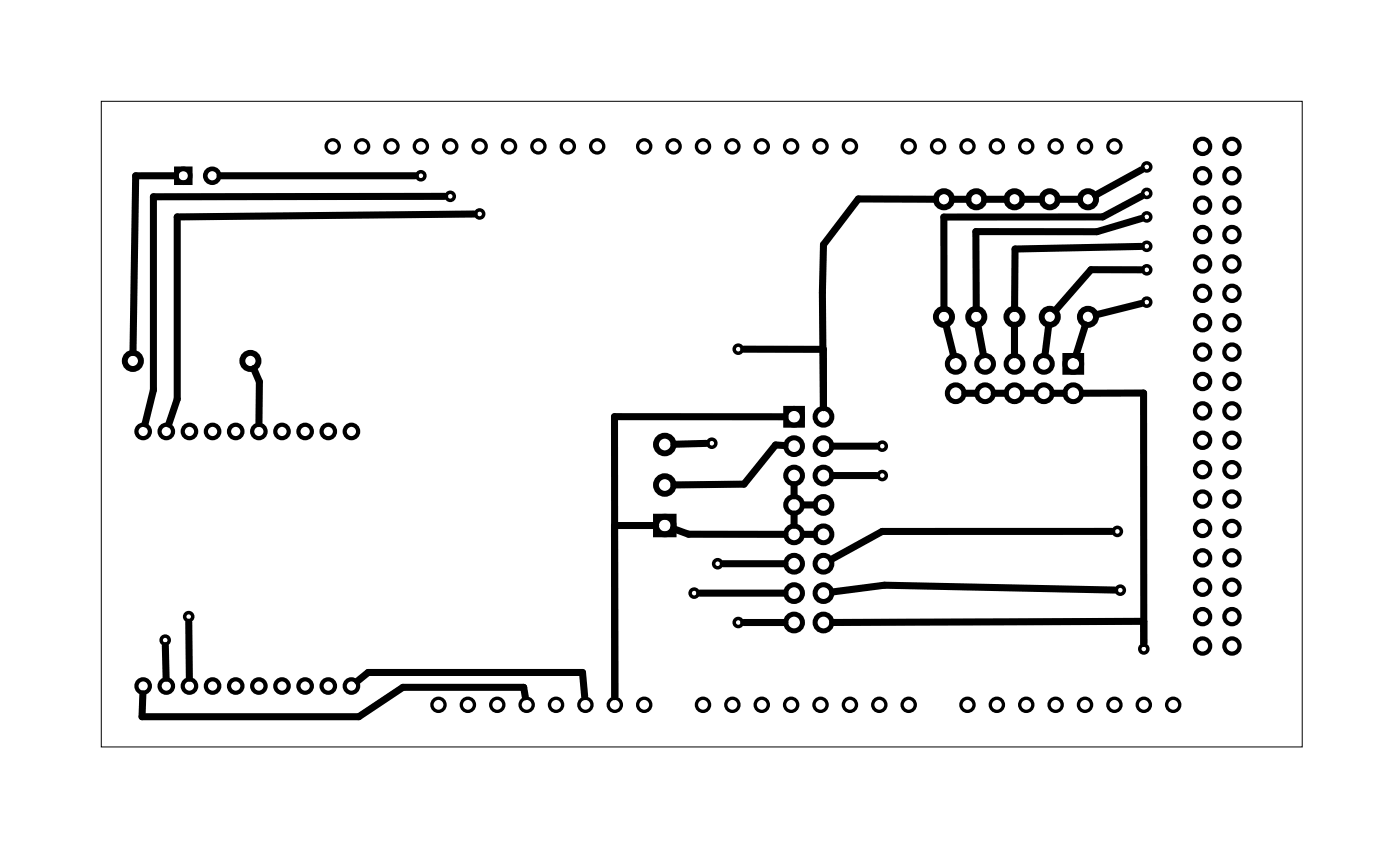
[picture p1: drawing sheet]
<svg xmlns="http://www.w3.org/2000/svg" width="121mm" height="73mm" viewBox="0 0 121 73" stroke-linecap="round" stroke-linejoin="round" font-family="sans-serif">
<path d="M8.8 8.8h103.8v55.8h-103.8z" fill="none" stroke="#000" stroke-width=".09"/>
<g fill="none" stroke="#000" stroke-width=".43">
<path d="M67.9 35.3h1.5v1.4h-1.5zM92 30.7h1.5v1.5h-1.5z"/>
<circle cx="68.6" cy="36" r=".72"/>
<circle cx="68.6" cy="38.6" r=".72"/>
<circle cx="71.2" cy="36" r=".72"/>
<circle cx="71.2" cy="38.6" r=".72"/>
<circle cx="82.6" cy="34" r=".72"/>
<circle cx="82.6" cy="31.4" r=".72"/>
<circle cx="85.1" cy="34" r=".72"/>
<circle cx="85.1" cy="31.4" r=".72"/>
<circle cx="87.7" cy="34" r=".72"/>
<circle cx="87.7" cy="31.4" r=".72"/>
<circle cx="90.2" cy="34" r=".72"/>
<circle cx="90.2" cy="31.4" r=".72"/>
<circle cx="92.8" cy="34" r=".72"/>
<circle cx="92.8" cy="31.4" r=".72"/>
<circle cx="68.6" cy="46.2" r=".72"/>
<circle cx="68.6" cy="43.6" r=".72"/>
<circle cx="68.6" cy="48.7" r=".72"/>
<circle cx="68.6" cy="51.3" r=".72"/>
<circle cx="68.6" cy="41.1" r=".72"/>
<circle cx="68.6" cy="53.8" r=".72"/>
<circle cx="71.2" cy="48.7" r=".72"/>
<circle cx="71.2" cy="43.6" r=".72"/>
<circle cx="71.2" cy="46.2" r=".72"/>
<circle cx="71.2" cy="51.3" r=".72"/>
<circle cx="71.2" cy="41.1" r=".72"/>
<circle cx="71.2" cy="53.8" r=".72"/>
</g>
<g fill="none" stroke="#000" stroke-width=".51">
<path d="M56.7 44.7h1.5v1.5h-1.5z"/>
<circle cx="81.6" cy="17.2" r=".7"/>
<circle cx="84.4" cy="17.2" r=".7"/>
<circle cx="87.7" cy="17.2" r=".7"/>
<circle cx="90.7" cy="17.2" r=".7"/>
<circle cx="94" cy="17.2" r=".7"/>
<circle cx="11.5" cy="31.2" r=".7"/>
<circle cx="21.6" cy="31.2" r=".7"/>
<circle cx="57.5" cy="38.4" r=".76"/>
<circle cx="81.6" cy="27.4" r=".7"/>
<circle cx="84.4" cy="27.4" r=".7"/>
<circle cx="87.7" cy="27.4" r=".7"/>
<circle cx="90.7" cy="27.4" r=".7"/>
<circle cx="94" cy="27.4" r=".7"/>
<circle cx="57.5" cy="45.4" r=".76"/>
<circle cx="57.5" cy="41.9" r=".76"/>
</g>
<g fill="none" stroke="#000" stroke-width=".29">
<circle cx="28.8" cy="12.6" r=".57"/>
<circle cx="31.3" cy="12.6" r=".57"/>
<circle cx="33.8" cy="12.6" r=".57"/>
<circle cx="36.4" cy="12.6" r=".57"/>
<circle cx="38.9" cy="12.6" r=".57"/>
<circle cx="41.5" cy="12.6" r=".57"/>
<circle cx="44" cy="12.6" r=".57"/>
<circle cx="46.5" cy="12.6" r=".57"/>
<circle cx="49.1" cy="12.6" r=".57"/>
<circle cx="51.6" cy="12.6" r=".57"/>
<circle cx="55.7" cy="12.6" r=".57"/>
<circle cx="58.2" cy="12.6" r=".57"/>
<circle cx="60.8" cy="12.6" r=".57"/>
<circle cx="63.3" cy="12.6" r=".57"/>
<circle cx="65.8" cy="12.6" r=".57"/>
<circle cx="68.4" cy="12.6" r=".57"/>
<circle cx="70.9" cy="12.6" r=".57"/>
<circle cx="73.5" cy="12.6" r=".57"/>
<circle cx="78.5" cy="12.6" r=".57"/>
<circle cx="81.1" cy="12.6" r=".57"/>
<circle cx="83.6" cy="12.6" r=".57"/>
<circle cx="86.2" cy="12.6" r=".57"/>
<circle cx="88.7" cy="12.6" r=".57"/>
<circle cx="91.2" cy="12.6" r=".57"/>
<circle cx="93.8" cy="12.6" r=".57"/>
<circle cx="96.3" cy="12.6" r=".57"/>
<circle cx="37.9" cy="60.9" r=".57"/>
<circle cx="40.4" cy="60.9" r=".57"/>
<circle cx="43" cy="60.9" r=".57"/>
<circle cx="45.5" cy="60.9" r=".57"/>
<circle cx="48.1" cy="60.9" r=".57"/>
<circle cx="50.6" cy="60.9" r=".57"/>
<circle cx="53.1" cy="60.9" r=".57"/>
<circle cx="55.7" cy="60.9" r=".57"/>
<circle cx="60.8" cy="60.9" r=".57"/>
<circle cx="63.3" cy="60.9" r=".57"/>
<circle cx="65.8" cy="60.9" r=".57"/>
<circle cx="68.4" cy="60.9" r=".57"/>
<circle cx="70.9" cy="60.9" r=".57"/>
<circle cx="73.5" cy="60.9" r=".57"/>
<circle cx="76" cy="60.9" r=".57"/>
<circle cx="78.5" cy="60.9" r=".57"/>
<circle cx="83.6" cy="60.9" r=".57"/>
<circle cx="86.2" cy="60.9" r=".57"/>
<circle cx="88.7" cy="60.9" r=".57"/>
<circle cx="91.2" cy="60.9" r=".57"/>
<circle cx="93.8" cy="60.9" r=".57"/>
<circle cx="96.3" cy="60.9" r=".57"/>
<circle cx="98.9" cy="60.9" r=".57"/>
<circle cx="101.4" cy="60.9" r=".57"/>
</g>
<g fill="none" stroke="#000" stroke-width=".36">
<circle cx="103.9" cy="15.2" r=".66"/>
<circle cx="103.9" cy="12.6" r=".66"/>
<circle cx="103.9" cy="17.7" r=".66"/>
<circle cx="106.5" cy="15.2" r=".66"/>
<circle cx="106.5" cy="12.6" r=".66"/>
<circle cx="106.5" cy="17.7" r=".66"/>
<circle cx="12.4" cy="37.3" r=".58"/>
<circle cx="14.4" cy="37.3" r=".58"/>
<circle cx="16.4" cy="37.3" r=".58"/>
<circle cx="18.4" cy="37.3" r=".58"/>
<circle cx="20.4" cy="37.3" r=".58"/>
<circle cx="22.4" cy="37.3" r=".58"/>
<circle cx="24.4" cy="37.3" r=".58"/>
<circle cx="26.4" cy="37.3" r=".58"/>
<circle cx="28.4" cy="37.3" r=".58"/>
<circle cx="30.4" cy="37.3" r=".58"/>
<circle cx="103.9" cy="30.4" r=".66"/>
<circle cx="103.9" cy="22.8" r=".66"/>
<circle cx="103.9" cy="25.3" r=".66"/>
<circle cx="103.9" cy="27.9" r=".66"/>
<circle cx="103.9" cy="33" r=".66"/>
<circle cx="103.9" cy="38" r=".66"/>
<circle cx="103.9" cy="35.5" r=".66"/>
<circle cx="103.9" cy="20.3" r=".66"/>
<circle cx="106.5" cy="22.8" r=".66"/>
<circle cx="106.5" cy="30.4" r=".66"/>
<circle cx="106.5" cy="27.9" r=".66"/>
<circle cx="106.5" cy="25.3" r=".66"/>
<circle cx="106.5" cy="35.5" r=".66"/>
<circle cx="106.5" cy="33" r=".66"/>
<circle cx="106.5" cy="38" r=".66"/>
<circle cx="106.5" cy="20.3" r=".66"/>
<circle cx="12.4" cy="59.3" r=".58"/>
<circle cx="14.4" cy="59.3" r=".58"/>
<circle cx="16.4" cy="59.3" r=".58"/>
<circle cx="18.4" cy="59.3" r=".58"/>
<circle cx="20.4" cy="59.3" r=".58"/>
<circle cx="22.4" cy="59.3" r=".58"/>
<circle cx="24.4" cy="59.3" r=".58"/>
<circle cx="26.4" cy="59.3" r=".58"/>
<circle cx="28.4" cy="59.3" r=".58"/>
<circle cx="30.4" cy="59.3" r=".58"/>
<circle cx="103.9" cy="48.2" r=".66"/>
<circle cx="103.9" cy="45.7" r=".66"/>
<circle cx="103.9" cy="50.7" r=".66"/>
<circle cx="103.9" cy="43.1" r=".66"/>
<circle cx="103.9" cy="55.8" r=".66"/>
<circle cx="103.9" cy="40.6" r=".66"/>
<circle cx="103.9" cy="53.3" r=".66"/>
<circle cx="106.5" cy="50.7" r=".66"/>
<circle cx="106.5" cy="48.2" r=".66"/>
<circle cx="106.5" cy="43.1" r=".66"/>
<circle cx="106.5" cy="45.7" r=".66"/>
<circle cx="106.5" cy="55.8" r=".66"/>
<circle cx="106.5" cy="53.3" r=".66"/>
<circle cx="106.5" cy="40.6" r=".66"/>
</g>
<g fill="none" stroke="#000" stroke-width=".4">
<path d="M15.2 14.6h1.2v1.2h-1.2z"/>
<circle cx="15.8" cy="15.2" r=".6"/>
<circle cx="18.3" cy="15.2" r=".6"/>
</g>
<g fill="none" stroke="#000" stroke-width=".3">
<circle cx="36.4" cy="15.2" r=".35"/>
<circle cx="38.9" cy="17" r=".35"/>
<circle cx="41.5" cy="18.5" r=".35"/>
<circle cx="99.1" cy="16.7" r=".35"/>
<circle cx="99.1" cy="18.7" r=".35"/>
<circle cx="99.1" cy="14.4" r=".35"/>
<circle cx="61.5" cy="38.3" r=".35"/>
<circle cx="63.8" cy="30.2" r=".35"/>
<circle cx="76.3" cy="38.6" r=".35"/>
<circle cx="99.1" cy="26.1" r=".35"/>
<circle cx="99.1" cy="21.3" r=".35"/>
<circle cx="99.1" cy="23.3" r=".35"/>
<circle cx="14.3" cy="55.3" r=".35"/>
<circle cx="16.3" cy="53.3" r=".35"/>
<circle cx="60" cy="51.3" r=".35"/>
<circle cx="62" cy="48.7" r=".35"/>
<circle cx="63.8" cy="53.8" r=".35"/>
<circle cx="76.3" cy="41.1" r=".35"/>
<circle cx="96.6" cy="45.9" r=".35"/>
<circle cx="96.8" cy="51" r=".35"/>
<circle cx="98.9" cy="56.1" r=".35"/>
</g>
<g fill="none" stroke="#000" stroke-width=".61">
<path d="M15.2 15.2h-3.5l-.2 15.3M19 15.2h16.9M38.4 17h-25.1v16.7l-.8 2.9M41 18.5l-25.7 .2v15.8l-.7 2.1M80.9 17.2h-6.7l-3 3.9-.1 4.2 .1 9.9v-5h-6.9M82.3 17.2h1.4M85.1 17.2h1.9M88.4 17.2h1.6M91.5 17.2h1.8M98.7 18.9l-3.9 1.1h-10.5l.1 6.7M98.7 16.9l-3.4 1.8-13.7 .1v7.9M98.7 14.7l-4 2.2"/>
<path d="M21.9 31.9l.5 1.1v3.6M61 38.3l-2.8 .1M67.8 36h-14.7v24.2M67.8 38.5h-.8l-2.7 3.3-6.1 .1M72 38.6h3.8M81.8 28.1l.6 2.6M83.4 34h1M84.5 28.1l.5 2.6M85.9 34h1M87.7 28.1v2.6M88.5 34h.9M90.6 28.1l-.3 2.6"/>
<path d="M91 34h1M93.6 34h5.2l.1 21.6M93.8 28.1l-.8 2.6M98.6 21.3l-10.9 .2v5.2M98.6 23.3h-4.3l-3.1 3.5M98.6 26.2l-3.9 1M12.3 60v1.9h18.7l3.8-2.5h10.5l.1 .8M14.3 55.8l.1 2.8M16.3 53.8l.1 4.8M30.9 58.9l.9-.8h18.5l.2 2.1M53.1 45.4h3.6M58.2 45.7l1.3 .5h8.3"/>
<path d="M60.5 51.3h7.3M62.5 48.7h5.3M64.3 53.8h3.5M68.6 41.9v.9M68.6 44.4v1M69.4 46.2h1M69.4 43.6h1M72 41.1h3.8M96.1 45.9h-19.9l-4.3 2.4M96.3 51l-19.9-.4-4.4 .6M98.9 53.7l-26.9 .1"/>
</g>
</svg>
